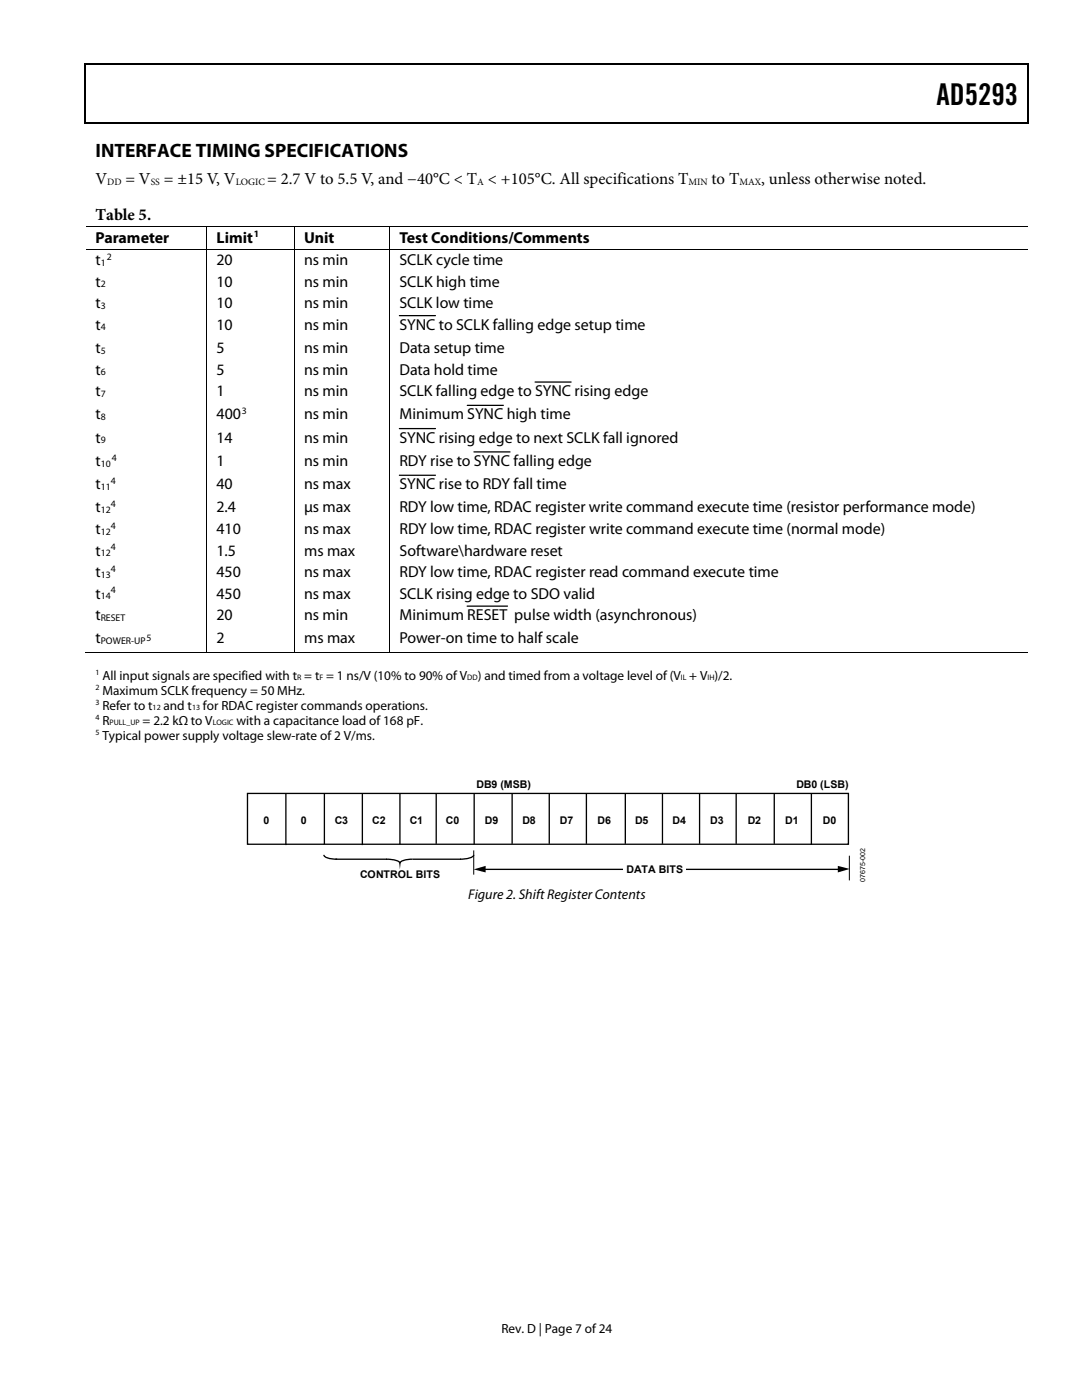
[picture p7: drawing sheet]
<svg xmlns="http://www.w3.org/2000/svg" width="216mm" height="279mm" viewBox="0 0 216 279" stroke-linecap="round" stroke-linejoin="round" font-family="sans-serif">
<defs><g id="words">
<text font-size="6" x="186.9" y="21">AD5293</text>
<text font-size="3.9" x="19" y="31.3">INTERFACE TIMING SPECIFICATIONS</text>
<g font-size="3.3">
<text x="19" y="36.8">V</text>
<text x="25" y="36.8">= V</text>
<text x="32.7" y="36.8">= ±15 V, V</text>
<text x="53.3" y="36.8">= 2.7 V to 5.5 V, and −40°C &lt; T &lt; +105°C. All specifications T</text>
<text x="142" y="36.8">to T</text>
<text x="151.9" y="36.8">, unless otherwise noted.</text>
<text x="19" y="43.9">Table 5.</text>
</g>
<g font-size="3.2">
<text x="19" y="48.4">Parameter</text>
<text x="19" y="52.9">t</text>
<text x="43.2" y="52.9">20</text>
<text x="43.2" y="48.4">Limit</text>
<text x="60.7" y="52.9">ns min</text>
<text x="60.7" y="48.4">Unit</text>
<text x="79.7" y="48.4">Test Conditions/Comments</text>
<text x="79.7" y="52.9">SCLK cycle time</text>
<text x="19" y="57.2">t</text>
<text x="43.2" y="57.2">10</text>
<text x="60.7" y="57.2">ns min</text>
<text x="79.7" y="57.2">SCLK high time</text>
<text x="19" y="61.5">t</text>
<text x="19" y="65.8">t</text>
<text x="43.2" y="61.5">10</text>
<text x="43.2" y="65.8">10</text>
<text x="60.7" y="61.5">ns min</text>
<text x="60.7" y="65.8">ns min</text>
<text x="79.7" y="65.8">SYNC to SCLK falling edge setup time</text>
<text x="79.7" y="61.5">SCLK low time</text>
<text x="19" y="70.4">t</text>
<text x="43.2" y="70.4">5</text>
<text x="60.7" y="70.4">ns min</text>
<text x="79.7" y="70.4">Data setup time</text>
<text x="19" y="74.7">t</text>
<text x="43.2" y="74.7">5</text>
<text x="60.7" y="74.7">ns min</text>
<text x="79.7" y="74.7">Data hold time</text>
<text x="19" y="79">t</text>
<text x="19" y="83.7">t</text>
<text x="43.2" y="79">1</text>
<text x="43.2" y="83.7">400</text>
<text x="60.7" y="79">ns min</text>
<text x="60.7" y="83.7">ns min</text>
<text x="79.7" y="83.7">Minimum SYNC high time</text>
<text x="79.7" y="79.1">SCLK falling edge to SYNC rising edge</text>
<text x="19" y="88.3">t</text>
<text x="43.2" y="88.3">14</text>
<text x="60.7" y="88.3">ns min</text>
<text x="79.7" y="88.4">SYNC rising edge to next SCLK fall ignored</text>
<text x="19" y="93">t</text>
<text x="43.2" y="93">1</text>
<text x="60.7" y="93">ns min</text>
<text x="79.7" y="93">RDY rise to SYNC falling edge</text>
<text x="19" y="97.6">t</text>
<text x="43.2" y="97.6">40</text>
<text x="60.7" y="97.6">ns max</text>
<text x="79.7" y="97.7">SYNC rise to RDY fall time</text>
<text x="19" y="102.3">t</text>
<text x="19" y="106.6">t</text>
<text x="43.2" y="102.3">2.4</text>
<text x="43.2" y="106.6">410</text>
<text x="60.7" y="102.3">μs max</text>
<text x="60.7" y="106.6">ns max</text>
<text x="79.7" y="102.3">RDY low time, RDAC register write command execute time (resistor performance mode)</text>
<text x="79.7" y="106.6">RDY low time, RDAC register write command execute time (normal mode)</text>
<text x="19" y="110.9">t</text>
<text x="43.2" y="110.9">1.5</text>
<text x="60.7" y="110.9">ms max</text>
<text x="79.7" y="110.9">Software\hardware reset</text>
<text x="19" y="115.2">t</text>
<text x="19" y="119.5">t</text>
<text x="43.2" y="115.2">450</text>
<text x="43.2" y="119.5">450</text>
<text x="60.7" y="115.2">ns max</text>
<text x="60.7" y="119.5">ns max</text>
<text x="79.7" y="115.2">RDY low time, RDAC register read command execute time</text>
<text x="79.7" y="119.5">SCLK rising edge to SDO valid</text>
<text x="19" y="123.8">t</text>
<text x="43.2" y="123.8">20</text>
<text x="60.7" y="123.8">ns min</text>
<text x="79.7" y="123.8">Minimum RESET pulse width (asynchronous)</text>
<text x="19" y="128.4">t</text>
<text x="43.2" y="128.4">2</text>
<text x="60.7" y="128.4">ms max</text>
<text x="79.7" y="128.4">Power-on time to half scale</text>
</g>
<text font-size="2.8" x="93.4" y="179.5">Figure 2. Shift Register Contents</text>
<g font-size="2.6">
<text x="20.4" y="135.6">All input signals are specified with t = t = 1 ns/V (10% to 90% of V</text>
<text x="95.4" y="135.6">) and timed from a voltage level of (V + V )/2.</text>
<text x="20.4" y="138.6">Maximum SCLK frequency = 50 MHz.</text>
<text x="20.4" y="141.6">Refer to t</text>
<text x="32.6" y="141.6">and t</text>
<text x="40.5" y="141.6">for RDAC register commands operations.</text>
<text x="20.4" y="144.6">R</text>
<text x="20.4" y="147.6">Typical power supply voltage slew-rate of 2 V/ms.</text>
<text x="28.4" y="144.6">= 2.2 kΩ to V</text>
<text x="47.2" y="144.6">with a capacitance load of 168 pF.</text>
<text x="100.1" y="266">Rev. D | Page 7 of 24</text>
</g>
<g font-size="2.1">
<text x="95.1" y="157.2">DB9 (MSB)</text>
<text x="158.9" y="157.2">DB0 (LSB)</text>
<text x="52.6" y="164.5">0</text>
<text x="60" y="164.5">0</text>
<text x="66.8" y="164.4">C3</text>
<text x="74.3" y="164.5">C2</text>
<text x="81.8" y="164.4">C1</text>
<text x="89" y="164.4">C0</text>
<text x="96.8" y="164.4">D9</text>
<text x="104.2" y="164.4">D8</text>
<text x="111.7" y="164.4">D7</text>
<text x="119.2" y="164.4">D6</text>
<text x="126.7" y="164.4">D5</text>
<text x="134.2" y="164.4">D4</text>
<text x="141.7" y="164.4">D3</text>
<text x="149.2" y="164.5">D2</text>
<text x="156.7" y="164.5">D1</text>
<text x="164.2" y="164.4">D0</text>
<text x="71.9" y="175.2">CONTROL BITS</text>
<text x="125" y="174.3">DATA BITS</text>
</g>
<g font-size="1.9">
<text x="21.4" y="36.9">DD</text>
<text x="30.1" y="36.9">SS</text>
<text x="47" y="36.9">LOGIC</text>
<text x="95.2" y="36.9">A</text>
<text x="137.4" y="36.9">MIN</text>
<text x="147.5" y="36.9">MAX</text>
<text x="50.7" y="47.4">1</text>
<text x="20.1" y="53.1">1</text>
<text x="21.3" y="51.8">2</text>
<text x="20.1" y="57.4">2</text>
<text x="20.1" y="61.7">3</text>
<text x="20.1" y="66">4</text>
<text x="20.1" y="70.6">5</text>
<text x="20.1" y="74.9">6</text>
<text x="20.1" y="79.2">7</text>
<text x="20.1" y="83.9">8</text>
<text x="48.3" y="82.6">3</text>
<text x="20.1" y="88.5">9</text>
<text x="20.1" y="93.2">10</text>
<text x="22.3" y="91.9">4</text>
<text x="20.1" y="97.8">11</text>
<text x="22.1" y="96.6">4</text>
<text x="22.1" y="101.2">4</text>
<text x="20.1" y="102.4">12</text>
<text x="20.1" y="106.7">12</text>
<text x="22.1" y="105.5">4</text>
<text x="20.1" y="111">12</text>
<text x="22.1" y="109.8">4</text>
<text x="20.1" y="115.3">13</text>
<text x="20.1" y="119.6">14</text>
<text x="22.1" y="114.1">4</text>
<text x="22.1" y="118.4">4</text>
<text x="20.1" y="123.9">RESET</text>
<text x="20.1" y="128.6">POWER-UP</text>
<text x="29.2" y="127.9">5</text>
</g>
<g font-size="1.6">
<text x="19" y="134.7">1</text>
<text x="19" y="137.7">2</text>
<text x="59.3" y="135.8">R</text>
<text x="63.7" y="135.8">F</text>
<text x="93.2" y="135.8">DD</text>
<text x="135.8" y="135.8">IL</text>
<text x="141.2" y="135.8">IH</text>
<text x="19" y="140.7">3</text>
<text x="19" y="143.7">4</text>
<text x="30.5" y="141.8">12</text>
<text x="38.3" y="141.8">13</text>
<text x="19" y="146.7">5</text>
<text x="21.8" y="144.8">PULL_UP</text>
<text x="42.4" y="144.8">LOGIC</text>
</g>
<text font-size="1.4" x="172.7" y="176" transform="rotate(-90 172.7 176)">07675-002</text>
</g></defs>
<path d="M16.9 12.7h.2v1h-.2zM205.1 12.7h.2v1h-.2zM205.1 12.7h.2v.3h-.2zM82.3 24.4h.2v.3h-.2zM205.1 24.4h.2v.3h-.2zM94.5 173.5l2.4-.7v1.3zM167.2 172.8l2.4 .6-2.4 .7z" fill="#000"/>
<path d="M16.9 12.8h188.2M17 13.7v11M205.2 13.7v11M205.1 24.5h-188.2M79.7 63h7.2M106.8 76.2h7.2M79.7 85.5h7.2M79.7 94.8h7.2M93.2 80.9h7.2M94.6 90.2h7.2M93.2 121h8.1" fill="none" stroke="#000" stroke-width=".25"/>
<g fill="none" stroke="#000" stroke-width=".2">
<path d="M17.1 49.7h187.9M41.3 45.3v4.3M41.3 49.8v80.5M58.8 45.3v4.3M58.8 49.8v80.5M77.8 45.3v4.3M77.8 49.8v80.5M205 45.2h-187.9M16.9 130.2h24.3M41.4 130.2h17.3M58.9 130.2h18.8M77.9 130.2h127.2"/>
<path d="M94.5 169.7v4.9M169.5 170.8v4.9"/>
</g>
<g fill="none" stroke="#000" stroke-width=".26">
<path d="M49.4 158.3h119.9v10.2h-119.9zM87 158.4v10M94.6 158.4v10.1M102.2 158.4v10M109.6 158.4v10M117 158.4v10M124.8 158.4v10M132.2 158.4v10M139.6 158.4v10M146.9 158.4v10M154.5 158.4v10M161.9 158.4v10.2"/>
<path d="M96.5 173.5h71.1"/>
</g>
<path d="M124.4 171.6h12.5v3.5h-12.5z" fill="#fff"/>
<path d="M57 158.4v10.3M64.7 158.3v10.2M72.3 158.4v10.3M79.8 158.4v10.1M64.6 170.6a1.33 1.33 0 0 0 1.3 .8l1.4 .1M66.9 171.5h10.3M77.1 171.5h.7a2.36 2.36 0 0 1 2 .8 2.62 2.62 0 0 1 2.5-.8h9.7M94.5 170.6a1.48 1.48 0 0 1-1.4 .8l-1.3 .1" fill="none" stroke="#000" stroke-width=".26"/>
<use href="#words"/>
</svg>
